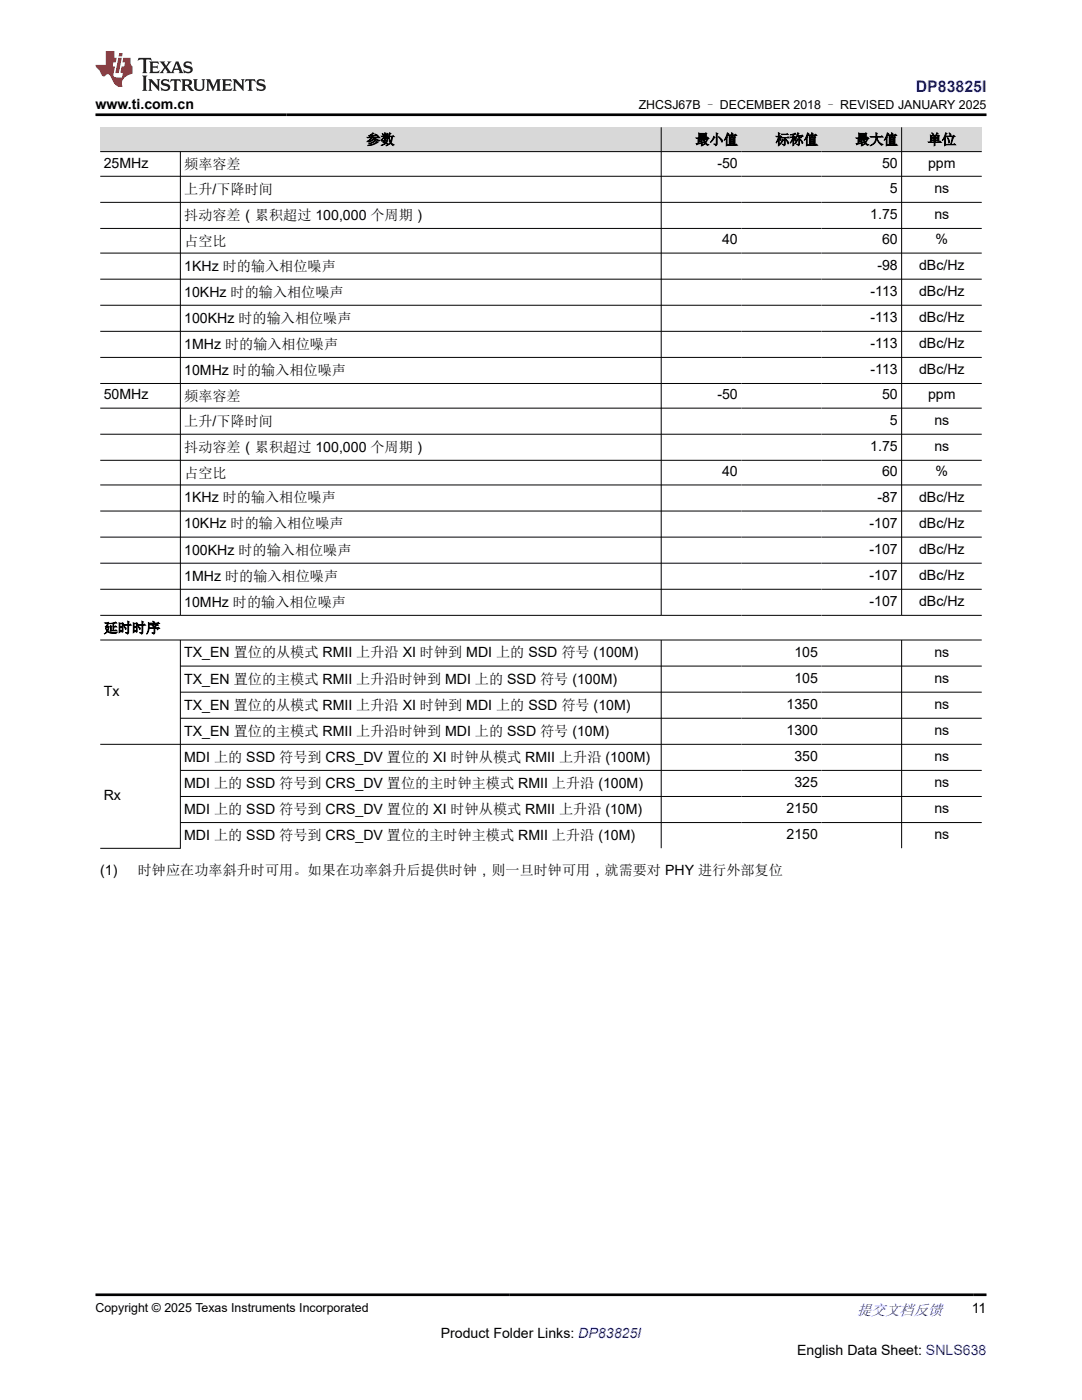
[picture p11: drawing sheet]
<svg xmlns="http://www.w3.org/2000/svg" width="216mm" height="279mm" viewBox="0 0 216 279" stroke-linecap="round" stroke-linejoin="round" font-family="sans-serif">
<defs><g id="words">
<text font-size="3.2" fill="#00f" x="182.7" y="18.3">DP83825I</text>
<text font-size="3" fill="#00f" x="171" y="262.4">提交文档反馈</text>
<g font-size="2.8">
<text x="19" y="21.7">www.ti.com.cn</text>
<text x="73.1" y="28.8">参数</text>
<text x="138.8" y="28.8">最小值</text>
<text x="154.7" y="28.8">标称值</text>
<text x="170.7" y="28.8">最大值</text>
<text x="185.1" y="28.8">单位</text>
<text x="20.7" y="33.5">25MHz</text>
<text x="36.8" y="33.7">频率容差</text>
<text x="143.1" y="33.5">-50</text>
<text x="176" y="33.5">50</text>
<text x="185.2" y="33.5">ppm</text>
<text x="36.8" y="38.7">上升/下降时间</text>
<text x="177.6" y="38.5">5</text>
<text x="186.4" y="38.5">ns</text>
<text x="36.8" y="43.9">抖动容差（累积超过 100,000 个周期）</text>
<text x="173.6" y="43.7">1.75</text>
<text x="186.4" y="43.7">ns</text>
<text x="36.8" y="49.1">占空比</text>
<text x="36.8" y="54">1KHz 时的输入相位噪声</text>
<text x="144.1" y="48.8">40</text>
<text x="175.1" y="53.8">-98</text>
<text x="176" y="48.8">60</text>
<text x="183.4" y="53.8">dBc/Hz</text>
<text x="186.7" y="48.8">%</text>
<text x="36.8" y="59.2">10KHz 时的输入相位噪声</text>
<text x="173.7" y="59">-113</text>
<text x="183.4" y="59">dBc/Hz</text>
<text x="36.8" y="64.4">100KHz 时的输入相位噪声</text>
<text x="173.7" y="64.3">-113</text>
<text x="183.4" y="64.3">dBc/Hz</text>
<text x="36.8" y="69.6">1MHz 时的输入相位噪声</text>
<text x="173.7" y="69.5">-113</text>
<text x="183.4" y="69.5">dBc/Hz</text>
<text x="36.8" y="74.8">10MHz 时的输入相位噪声</text>
<text x="173.7" y="74.7">-113</text>
<text x="183.4" y="74.7">dBc/Hz</text>
<text x="20.7" y="79.7">50MHz</text>
<text x="36.8" y="80">频率容差</text>
<text x="143.1" y="79.7">-50</text>
<text x="176" y="79.7">50</text>
<text x="185.2" y="79.7">ppm</text>
<text x="36.8" y="84.9">上升/下降时间</text>
<text x="173.6" y="90">1.75</text>
<text x="177.6" y="84.8">5</text>
<text x="186.4" y="84.8">ns</text>
<text x="186.4" y="90">ns</text>
<text x="36.8" y="90.1">抖动容差（累积超过 100,000 个周期）</text>
<text x="36.8" y="95.3">占空比</text>
<text x="144.1" y="95.1">40</text>
<text x="176" y="95.1">60</text>
<text x="186.7" y="95.1">%</text>
<text x="36.8" y="100.3">1KHz 时的输入相位噪声</text>
<text x="175.1" y="100.1">-87</text>
<text x="183.4" y="100.1">dBc/Hz</text>
<text x="36.8" y="105.5">10KHz 时的输入相位噪声</text>
<text x="173.5" y="105.3">-107</text>
<text x="183.4" y="105.3">dBc/Hz</text>
<text x="36.8" y="110.7">100KHz 时的输入相位噪声</text>
<text x="173.5" y="110.5">-107</text>
<text x="183.4" y="110.5">dBc/Hz</text>
<text x="36.8" y="115.9">1MHz 时的输入相位噪声</text>
<text x="173.5" y="115.7">-107</text>
<text x="183.4" y="115.7">dBc/Hz</text>
<text x="36.8" y="121.1">10MHz 时的输入相位噪声</text>
<text x="173.5" y="120.9">-107</text>
<text x="183.4" y="120.9">dBc/Hz</text>
<text x="20.7" y="126.3">延时时序</text>
<text x="36.8" y="131.2">TX_EN 置位的从模式 RMII 上升沿 XI 时钟到 MDI 上的 SSD 符号 (100M)</text>
<text x="158.5" y="131.1">105</text>
<text x="186.4" y="131.1">ns</text>
<text x="36.8" y="136.4">TX_EN 置位的主模式 RMII 上升沿时钟到 MDI 上的 SSD 符号 (100M)</text>
<text x="158.5" y="136.3">105</text>
<text x="186.4" y="136.3">ns</text>
<text x="20.7" y="138.9">Tx</text>
<text x="36.8" y="141.6">TX_EN 置位的从模式 RMII 上升沿 XI 时钟到 MDI 上的 SSD 符号 (10M)</text>
<text x="156.9" y="141.5">1350</text>
<text x="186.4" y="141.5">ns</text>
<text x="36.8" y="146.8">TX_EN 置位的主模式 RMII 上升沿时钟到 MDI 上的 SSD 符号 (10M)</text>
<text x="156.9" y="146.7">1300</text>
<text x="186.4" y="146.7">ns</text>
<text x="36.8" y="152">MDI 上的 SSD 符号到 CRS_DV 置位的 XI 时钟从模式 RMII 上升沿 (100M)</text>
<text x="158.5" y="151.9">350</text>
<text x="186.4" y="151.9">ns</text>
<text x="20.7" y="159.7">Rx</text>
<text x="36.8" y="157.2">MDI 上的 SSD 符号到 CRS_DV 置位的主时钟主模式 RMII 上升沿 (100M)</text>
<text x="158.5" y="157.1">325</text>
<text x="186.4" y="157.1">ns</text>
<text x="36.8" y="162.4">MDI 上的 SSD 符号到 CRS_DV 置位的 XI 时钟从模式 RMII 上升沿 (10M)</text>
<text x="36.8" y="167.6">MDI 上的 SSD 符号到 CRS_DV 置位的主时钟主模式 RMII 上升沿 (10M)</text>
<text x="156.9" y="162.3">2150</text>
<text x="156.9" y="167.5">2150</text>
<text x="186.4" y="162.3">ns</text>
<text x="186.4" y="167.5">ns</text>
<text x="20" y="174.7">(1)</text>
<text x="27.5" y="174.7">时钟应在功率斜升时可用。如果在功率斜升后提供时钟，则一旦时钟可用，就需要对 PHY 进行外部复位</text>
<text x="193.9" y="262.1">11</text>
<text x="87.9" y="266.9">Product Folder Links: DP83825I</text>
<text x="159" y="270.3">English Data Sheet: SNLS638</text>
</g>
<g font-size="2.5">
<text x="127.5" y="21.8">ZHCSJ67B – DECEMBER 2018 – REVISED JANUARY 2025</text>
<text x="19" y="261.8">Copyright © 2025 Texas Instruments Incorporated</text>
</g>
</g></defs>
<g fill="#d8d8d8">
<path d="M20 25.4h175.9v4.9h-175.9z" fill-rule="evenodd"/>
<path d="M20 25.4h111.9v4.8h-111.9z" fill-rule="evenodd"/>
<path d="M132 25.4h15.9v4.8h-15.9z" fill-rule="evenodd"/>
<path d="M147.9 25.4h16v4.8h-16z" fill-rule="evenodd"/>
<path d="M163.9 25.4h15.9v4.8h-15.9z" fill-rule="evenodd"/>
<path d="M180 25.4h15.9v4.8h-15.9z" fill-rule="evenodd"/>
</g>
<g fill="none" stroke="#000" stroke-width=".2">
<path d="M20 30.3h175.9M20 35.2h175.9M36 30.3v92.6M131.9 25.4v97.5M179.9 25.4v97.5M20 40.4h175.9M20 45.6h175.9M20 50.5h175.9M20 55.7h175.9M20 60.9h175.9M20 66.1h175.9M20 71.3h175.9"/>
<path d="M20 76.5h175.9M20 81.5h175.9M20 86.7h175.9M20 91.9h175.9M20 96.8h175.9M20 102h175.9M20 107.2h175.9M20 112.4h175.9M20 117.6h175.9M20 122.8h175.9M20 127.7h175.9M36 127.7v41.7"/>
<path d="M36 132.9h159.9M36 138.1h159.9M131.9 127.7v41.6M179.9 127.7v41.6M20 148.5h175.9M36 143.3h159.9M36 153.8h159.9M36 159h159.9M20 169.3h16.1M36 164.2h159.9"/>
</g>
<path d="M27.7 11.6l-.2 .5 .5-.2h.6v.1v2.2l-.2 .4h1l-.2-.4v-2.2v-.1h.5l.5 .2-.1-.5zM29.8 12.3l.2 .4v1.5l-.2 .4h1.9l.1-.6a1.08 1.08 0 0 1-1.3 .2v-.7h.6l.4 .2v-.7l-.4 .2h-.6v-.5l.2-.2a1 1 0 0 1 1 .3l-.1-.5zM31.8 12.3l1 1.1-1 1.2h.9l-.2-.2 .4-.8 .5 .8-.2 .2h1.6l-.2-.2 .1-.5h1l.1 .5-.1 .2h.9l-.2-.3-.8-2h-.5l-1 2.2-.8-1.1 .9-1.1h-.8l.2 .2-.5 .6-.3-.6 .1-.2zM35.2 12.7l.4 1h-.8zM36.8 12.4a.65 .65 0 0 0-.2 .7 .65 .65 0 0 0 .6 .5l.7 .1 .1 .3a.79 .79 0 0 1-.7 .4 .79 .79 0 0 1-.7-.5l.1 .7 .2-.1a.93 .93 0 0 0 1.1 .1 .93 .93 0 0 0 .4-1 1.46 1.46 0 0 0-1.2-.6l-.1-.3a1.09 1.09 0 0 1 1.2 .2l-.2-.6-.1 .1-.6-.2zM28.4 15.1l.2 .4v2.2l-.2 .4h1l-.2-.4v-2.2l.2-.4zM29.6 15.8l.2 .4v1.5l-.2 .4h.8l-.3-.4v-1.3l1.7 1.8v-2l.2-.4h-.8l.2 .2 .1 1.1-1.2-1.3zM32.3 15.9a.65 .65 0 0 0-.2 .8 .65 .65 0 0 0 .7 .4l.6 .2 .1 .2a.79 .79 0 0 1-.7 .4 .79 .79 0 0 1-.7-.5l.1 .7 .2-.1a.93 .93 0 0 0 1.1 .1 .93 .93 0 0 0 .4-.9 1.46 1.46 0 0 0-1.2-.6l-.1-.4a1.09 1.09 0 0 1 1.2 .2l-.2-.6-.1 .1-.6-.1zM34.1 15.8l-.1 .6a.63 .63 0 0 1 .7-.3l.1 1.6-.3 .4h1l-.2-.4v-1.6a.66 .66 0 0 1 .8 .3l-.1-.6zM36.2 15.8l.2 .4v1.5l-.2 .4h.9l-.2-.2v-.7h.5l.1 .2a.79 .79 0 0 0 1.2 .6l-1-.9a.61 .61 0 0 0 .6-.6 .61 .61 0 0 0-.5-.7zM36.9 16.1h.2a.47 .47 0 0 1 .5 .1 .47 .47 0 0 1 .1 .5l-.2 .1-.6 .1zM38.5 15.8l.2 .2a2.27 2.27 0 0 0 .4 2 1.04 1.04 0 0 0 1.7-.7v-1.3l.2-.2h-.8l.2 .4v1.1a.6 .6 0 0 1-.6 .6 .6 .6 0 0 1-.6-.6v-1.1l.3-.4zM41.1 15.8l.2 .4v1.5l-.2 .4h.7l-.2-.4v-1.4l.9 1.9 .8-1.9v1.4l-.2 .4h1l-.3-.4v-1.5l.3-.4h-.8l-.7 1.5-.7-1.5zM44.3 15.8l.2 .4v1.5l-.2 .4h1.9l.1-.6a1.09 1.09 0 0 1-1.3 .2v-.7h.6l.4 .2v-.6l-.4 .2h-.6v-.6l.2-.1a1.01 1.01 0 0 1 1 .3l-.1-.6zM46.4 15.8l.3 .4v1.5l-.3 .4h.8l-.2-.4v-1.3l1.6 1.8v-2l.2-.4h-.7l.2 .2v1.1l-1.2-1.3zM49 15.8l-.1 .6a.63 .63 0 0 1 .8-.3v1.6l-.3 .4h1l-.2-.4v-1.6a.66 .66 0 0 1 .8 .3l-.1-.6zM51.4 15.9a.65 .65 0 0 0-.2 .8 .65 .65 0 0 0 .6 .4l.6 .2 .2 .2a.79 .79 0 0 1-.8 .4 .79 .79 0 0 1-.6-.5l.1 .7 .2-.1a.93 .93 0 0 0 1 .1 .93 .93 0 0 0 .5-.9 1.46 1.46 0 0 0-1.3-.6l-.1-.4a1.09 1.09 0 0 1 1.3 .2l-.2-.6-.2 .1-.5-.1z" fill="#231f20"/>
<path d="M21.1 10.2v2.8h-2.1l.1 .3 .9 1a.95 .95 0 0 0 .9 .9 .59 .59 0 0 1 .6-.4 .59 .59 0 0 1 .5 .4l.4 .7a1.59 1.59 0 0 0 2.1 1.4 1.61 1.61 0 0 1 1-2.3l1-.3-.1-1.5a1.59 1.59 0 0 1-.4-1.7h-1.4l-.2 .9h.5l-.1 .9h-.5l-.2 1v.2l.4 .1-.2 .9h-.6a.73 .73 0 0 1-1.1-.7l.3-1.5h-.5l.2-.9h.5l.2-.9h-.5v-1.3zM23.6 11.5l-.6 3.1h.7l.6-3.1zM23.8 10.6l-.1 .6h.7l.1-.6z" fill="#ed1c24"/>
<path d="M19 22.9h177.8M19 258.4h177.8" fill="none" stroke="#000" stroke-width=".53"/>
<use href="#words"/>
</svg>
